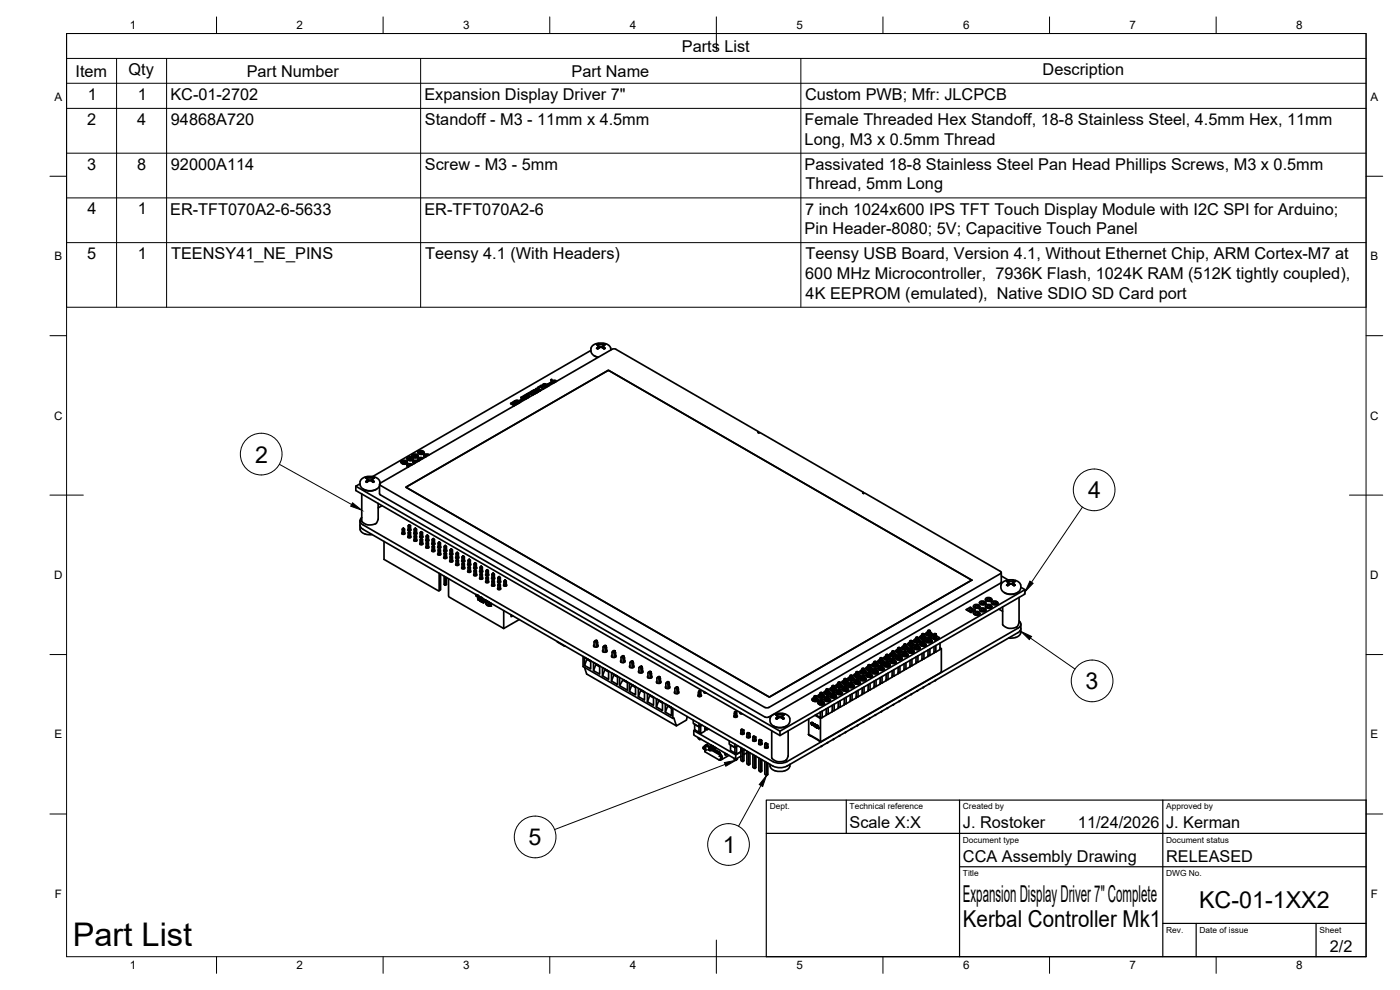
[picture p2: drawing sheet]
<svg xmlns="http://www.w3.org/2000/svg" width="420mm" height="297mm" viewBox="0 0 420 297" stroke-linecap="round" stroke-linejoin="round" font-family="sans-serif">
<defs><g id="words">
<text font-size="9.8" x="21.8" y="283.7">Part List</text>
<g font-size="7">
<text x="76.5" y="138.8">2</text>
<text x="326.5" y="149.5">4</text>
<text x="325.8" y="206.8">3</text>
<text x="158.6" y="253.6">5</text>
<text x="217" y="255.9">1</text>
<text x="289" y="270.6">Expansion Display Driver 7&quot; Complete</text>
<text x="359.9" y="272.3">KC-01-1XX2</text>
<text x="289" y="278.1">Kerbal Controller Mk1</text>
</g>
<g font-size="4.9">
<text x="204.6" y="15.5">Parts List</text>
<text x="22.7" y="23">Item</text>
<text x="38.6" y="22.5">Qty</text>
<text x="74" y="23">Part Number</text>
<text x="171.5" y="23">Part Name</text>
<text x="312.9" y="22.5">Description</text>
<text x="26.3" y="29.9">1</text>
<text x="41.3" y="29.9">1</text>
<text x="51.1" y="30">KC-01-2702</text>
<text x="127.4" y="30">Expansion Display Driver 7&quot;</text>
<text x="241.6" y="30">Custom PWB; Mfr: JLCPCB</text>
<text x="26.2" y="37.4">2</text>
<text x="41.2" y="37.4">4</text>
<text x="51.3" y="37.5">94868A720</text>
<text x="127.5" y="37.6">Standoff - M3 - 11mm x 4.5mm</text>
<text x="241.4" y="37.6">Female Threaded Hex Standoff, 18-8 Stainless Steel, 4.5mm Hex, 11mm</text>
<text x="241.5" y="43.4">Long, M3 x 0.5mm Thread</text>
<text x="26.1" y="50.9">3</text>
<text x="41.1" y="50.9">8</text>
<text x="51.3" y="51">92000A114</text>
<text x="127.5" y="51">Screw - M3 - 5mm</text>
<text x="241.5" y="51">Passivated 18-8 Stainless Steel Pan Head Phillips Screws, M3 x 0.5mm</text>
<text x="241.7" y="56.8">Thread, 5mm Long</text>
<text x="26.2" y="64.3">4</text>
<text x="41.3" y="64.3">1</text>
<text x="51.1" y="64.4">ER-TFT070A2-6-5633</text>
<text x="127.4" y="64.4">ER-TFT070A2-6</text>
<text x="241.6" y="64.4">7 inch 1024x600 IPS TFT Touch Display Module with I2C SPI for Arduino;</text>
<text x="241.5" y="70.3">Pin Header-8080; 5V; Capacitive Touch Panel</text>
<text x="26.1" y="77.7">5</text>
<text x="41.3" y="77.7">1</text>
<text x="51.4" y="77.9">TEENSY41_NE_PINS</text>
<text x="127.6" y="77.9">Teensy 4.1 (With Headers)</text>
<text x="241.7" y="77.9">Teensy USB Board, Version 4.1, Without Ethernet Chip, ARM Cortex-M7 at</text>
<text x="241.7" y="83.8">600 MHz Microcontroller, 7936K Flash, 1024K RAM (512K tightly coupled),</text>
<text x="241.8" y="89.6">4K EEPROM (emulated), Native SDIO SD Card port</text>
<text x="255" y="248.5">Scale X:X</text>
<text x="289" y="248.5">J. Rostoker</text>
<text x="323.5" y="248.5">11/24/2026</text>
<text x="350" y="248.5">J. Kerman</text>
<text x="289" y="258.6">CCA Assembly Drawing</text>
<text x="350" y="258.6">RELEASED</text>
<text x="399.1" y="285.7">2/2</text>
</g>
<g font-size="3.5">
<text x="39" y="8.8">1</text>
<text x="89" y="8.8">2</text>
<text x="139" y="8.8">3</text>
<text x="189" y="8.8">4</text>
<text x="239" y="8.8">5</text>
<text x="289" y="8.8">6</text>
<text x="339" y="8.8">7</text>
<text x="389" y="8.8">8</text>
<text x="16.3" y="30.2">A</text>
<text x="411.3" y="30.2">A</text>
<text x="16.3" y="78">B</text>
<text x="411.3" y="78">B</text>
<text x="16.2" y="125.9">C</text>
<text x="411.2" y="125.9">C</text>
<text x="16.2" y="173.7">D</text>
<text x="411.2" y="173.7">D</text>
<text x="16.3" y="221.6">E</text>
<text x="411.3" y="221.6">E</text>
<text x="16.4" y="269.4">F</text>
<text x="411.4" y="269.4">F</text>
<text x="39" y="290.8">1</text>
<text x="89" y="290.8">2</text>
<text x="139" y="290.8">3</text>
<text x="189" y="290.8">4</text>
<text x="239" y="290.8">5</text>
<text x="289" y="290.8">6</text>
<text x="339" y="290.8">7</text>
<text x="389" y="290.8">8</text>
</g>
<g font-size="2.5">
<text x="231" y="242.9">Dept.</text>
<text x="255" y="242.9">Technical reference</text>
<text x="289" y="242.9">Created by</text>
<text x="350" y="242.9">Approved by</text>
<text x="289" y="252.8">Document type</text>
<text x="350" y="252.8">Document status</text>
<text x="289" y="262.9">Title</text>
<text x="350" y="262.9">DWG No.</text>
<text x="350" y="279.9">Rev.</text>
<text x="360" y="279.9">Date of issue</text>
<text x="396" y="279.9">Sheet</text>
</g>
</g></defs>
<!-- layer: Visible -->
<g fill="none" stroke="#000" stroke-width=".51">
<path d="M156.3 119.2l.2 .3M156.8 119.3h-.3M156.8 119.2l1 .5M156.9 119.7l-.9 .6M157.2 119.1l.2-.1-.2-.2-.9 .5h.5l.9 .5M157.4 118.9l-.3 .1 1 .6M157.4 118.6l1.1 .7M157.9 118.7l.5-.5-.2-.1-.8 .7 1.1 .6M158.4 118.1l.2 .2M158.4 118.2l-.6 .4 .4 .2 .6-.1M158.5 119l.3-.3-.4 .2 .4 .3M158.9 118.1l-.3 .1"/>
<path d="M158.9 118l1 .6M159.2 117.9l.2-.1-.2-.2-.8 .6 .5-.1 .9 .5M159.4 117.5l1.2 .6M159.4 117.7l-.3 .1 1 .6M160 117.1l.6 .6-.9-.4-.3 .3 1.1 .6M160.4 117.6l-.4-.4 .3-.2 1.2 .6M160.7 116.8l.2 .4 .7 .4M160.9 118l-.7-.3 .6 .3M161 116.8h.4l.7 .4-.6-.4-.4-.1-.1 .1 1 .5M161.1 117.8l-.4-.4 .6 .4M161.5 116.2l.1 .2M162.4 116l-.8 .3"/>
<path d="M162.4 115.9l.6 .9M162.4 117.1l-.8-.5-.8 .1v.4l.9 .4M162.9 115.5l.1 .4 .8 .4M163.2 115.5h.5l.7 .4-.5-.4-.6-.2-.1 .2 1 .6M163.2 116.6l-.8-1-.9 .6 .1 .2 .8-.4 .5 .8M164.3 115.3l1-.6 .2 .1-1 .7zM164.3 115.3l.2 .2M164.7 115.8l-1-.6-.8 .1 .2 .5 .8 .4M165.4 113.9l.2 .9 .4 .2M165.5 114.8l-1 .6M165.5 114.4v.2M165.8 114.8l.4 .1"/>
<path d="M165.8 114.8v.1M165.9 114.5l.5-.1 .4 .2-.3-.3-.6 .1 .5 .4M167 114.4l-.5-.3-.7 .2-.2-.5-.2 .1 .4 .9M177.3 105.1l-65.5 37.9M178.3 106.7l1.2 .5M179.1 104.5h.1M179.6 103.8l.1 .6M179.6 103.9l.7 .2 .6-.2M179.7 104.4h.1M179.8 103.3l-.7 .1 .5 .3-.5 .8M179.8 104.4l-.4 .3-.3-.2M179.9 104.3l-.1 .1"/>
<path d="M179.9 104.3l.6-.1 .7 .5M181 104.4h.1M181 103.9h-.1M181 103.8l-.1 .6M181.2 103.2l-1.3 .1M181.2 103.2h.1M181.2 104.7h.1M181.3 103.2l.3 .2M181.6 104.5l-.3 .2M181.6 104.5h.1M181.6 103.4l-.6 .4 .6 .7M183.3 105l-.1-.9-.7-.6a4.1 4.1 0 0 0-3.8-.3l-1.2 .9-.1 1.3 .2 .6 .6 .7 1.4 .5"/>
<path d="M120.3 138.6l.5 .5M120.9 138.4h.5l.4 .3-.6 .2-.4-.2zM121.8 138.2l.5 .5-.3 .4h-1.2M121.8 138.2h-1.2l-.3 .4 .5 .5M122.1 137.5a1.04 1.04 0 0 0 .9 .7 1.04 1.04 0 0 0 1-.5M122.1 139.6l.4 .5M122.2 138.7v.1M122.3 138.8l-.6 .4-.9-.1M122.4 140l.2 .1M122.7 137.4l.5-.1 .4 .4-.6 .2-.4-.2zM123.5 139.5a.45 .45 0 0 0-.5-.2 .45 .45 0 0 0-.3 .5l.1 .1M123.6 136.7a1.04 1.04 0 0 0 .9 .7 1.04 1.04 0 0 0 1-.6"/>
<path d="M123.6 137.2l-.9-.1-.5 .3a1.01 1.01 0 0 0 .8 .8 1.01 1.01 0 0 0 1.1-.5l-.5-.5M123.7 136.5a1.05 1.05 0 0 1 1.8 .5 1.05 1.05 0 0 1-1.8-.5zM123.8 139.4a.9 .9 0 0 0-.9-.3 .9 .9 0 0 0-.7 .7l.2 .2M123.9 138.6l.4 .5M124.2 136.6l.5-.1 .3 .3-.6 .2-.3-.2zM125.3 138.5a.45 .45 0 0 0-.5-.2 .45 .45 0 0 0-.3 .5l.1 .1M125.4 138.2l.2 .2M125.4 135.7a1.04 1.04 0 0 0 .9 .7 1.04 1.04 0 0 0 1-.6M125.4 137.7l.4 .5M125.4 138.2h-1.2l-.3 .4 .5 .5M125.6 138.2h.2M126 135.5l.5-.1 .3 .4-.6 .2-.3-.2z"/>
<path d="M126.8 137.6a.45 .45 0 0 0-.6-.1 .45 .45 0 0 0-.2 .5h.1M126.9 135.3l.4 .5-.2 .3h-1.2M126.9 135.3h-1.3l-.2 .4 .5 .5M127 137.5a.9 .9 0 0 0-.9-.3 .9 .9 0 0 0-.6 .7l.1 .2M127.2 136.7l.4 .5M128.6 136.6a.45 .45 0 0 0-.6-.2 .45 .45 0 0 0-.2 .5l.1 .1M128.6 136.4l.2 .1M128.7 136.3h-1.3l-.2 .4 .4 .5M153.3 121l1.1 .7M154.3 120.4l1 .8-.6 .3-.5-.2 .6-.3-.5 .4M154.3 120.7l-.2-.1-.8 .5 1 .7M154.7 120.4h.7l-.3 .2z"/>
<path d="M154.8 121l-.2-.1-.5 .3-.4-.2 .6-.3-.5 .3M155.3 120.3l.1 .2M155.3 120.4l-.5 .1M155.4 120.8l.5 .1M155.4 120.7v.1M155.7 120.5h.1M155.7 120.4v.1M155.8 120.2l1.1-.5-.9 .7zM155.8 120.2l.2 .2M156 120.8l-.7-.1 .4 .3M156.3 120.6l-.7-.1 .1-.2-.4-.2-1 .3 1.1 .7M227.5 129.7v.1h.5l31.1 17.9-.1 .3 .5-.1 40.8 23.6 .1 .5-69.7 40.3-.8 .1-115.8-66.8-.2-.3 .3-.3 69.8-40.3 .8 .1 42.9 24.7-.2 .2"/>
<path d="M227.7 129.5v.4M106.8 145.9l127.3 73.5 73.5-42.5M106.8 145.9v1.3l127.3 73.5 73.5-42.5v-1.3M108 156.3l.1 1.6 .8 .9M108 145.2l-1.2 .7M108.1 157.9l.1 1.3 .4 .5 1 .5M108.6 148.2v8.2l.8 .7 1.7 .4 1.9-.6 .5-1.1v-4.7M108.6 155.3a1.24 1.24 0 0 0-.5 1.2 1.24 1.24 0 0 0 .8 1l123.1 71 1.1 .4h2l1.1-.4 69.3-40M108.9 158.8l123.1 71.1M109 146.7a3.7 3.7 0 0 0 4.1 0M109.8 144.5l.3 .2M109.8 143.4h.1"/>
<path d="M109.8 144.5h.1M109.8 143.5l.4 .1M110.1 144.2l-.3 .3M110.2 143.6l.1 .3M110.2 144.1l.1-.2 .1 .5M110.3 143.9l.1 .1M110.4 144.4h.1M110.4 143.9l1.1 .1M110.5 144.4l-.4 .3M110.6 143.3l-.8 .1M110.6 143.3l.3 .1M111.1 144.2l-.6 .2"/>
<path d="M111.2 144.2l.4 .2M111.5 143.3l.8 .1M111.5 143.3l-.6 .1M111.6 144.4l.3 .3M111.6 143.9l-.1 .1M111.7 144.4h.1M111.7 143.9l-.1 .1M111.7 143.8l-.1 .6M111.8 143.9l.1 .2M111.9 144.1l.1 .1M112 144.2l.3 .3M112.3 144.5l-.4 .2"/>
<path d="M112.3 143.5l-.4 .1-.1 .3M112.3 144.5h.1M112.3 143.4h.1M113.9 145.3v2.9M113.9 148.1l.3 .4 115.4 66.6M114 145l-.1-.8-.7-.7a4.4 4.4 0 0 0-3.8-.3l-1 .7-.4 .8 .2 1.2 .8 .8 1.3 .5h1.7l1.2-.5 .7-.9M114.6 151.7l-1.1 .7M120.7 159.8l-.1 .3 .6 .2 .3-.2-.1-.3M120.7 158.8l.4-.3v.5l-.4-.2v1.4M121.1 158.5h.1M121.1 158.5l.3 .3M121.8 146.2l60.8-35.1 109 63-60.7 35.1z"/>
<path d="M122.5 157.7l.4-.2v.4l-.4-.2v1.5M122.5 159.8l.4-.2v.4l-.4-.2v1.5M122.5 158.8l-.1 .3 .6 .2 .3-.2-.1-.3M122.9 157.4h.1M122.9 159.5h.1M122.9 157.5l.3 .2M122.9 159.6l.3 .2M123.2 159.2v-1.5l-.3 .2v1.4M124.3 158.8l.4-.3v.5l-.4-.2v1.4M124.3 159.8l-.1 .3 .6 .2 .3-.2-.1-.3M124.7 158.5h.1M124.7 158.5l.3 .3"/>
<path d="M126.4 159.5h.1M126.4 159.6l-.3 .2M126.4 159.6v.4l-.3-.2v1.5M126.5 159.6l.3 .2M259.1 147.7v.4M109.6 160.2l2.1 .2M115.3 162.5v5.3l16.4 9.5 .1-5.3M121.4 160.2v-1.4l-.3 .2v1.3M122.5 160.9l-.1 .2 .6 .3 .3-.3-.1-.2M123.2 161.3v-1.5l-.3 .2v1.4M124.3 160.8l.4-.2v.4l-.4-.2v1.5M124.3 161.9l-.1 .3 .6 .2 .3-.2-.1-.3"/>
<path d="M124.7 160.6h.1M124.7 160.6l.3 .2M125 160.2v-1.4l-.3 .2v1.3M125 162.3v-1.5l-.3 .2v1.4M126.1 160.9l-.1 .2 .6 .3 .3-.3-.1-.2M126.1 162.9l-.1 .3 .6 .2 .3-.2-.1-.3M126.4 161.6h.1M126.4 161.6l-.3 .3M126.4 161.7v.4l-.3-.2v1.5M126.5 161.6l.3 .3M126.8 161.3v-1.5l-.4 .2v1.4M126.8 163.4v-1.5l-.4 .2v1.3"/>
<path d="M127.9 161.9l-.1 .3 .6 .2 .3-.2-.1-.3M127.9 164l-.1 .3 .6 .2 .3-.2-.1-.3M128.2 160.6h.1M128.2 162.6h.1M128.2 160.6l-.3 .2M128.2 162.7l-.3 .2M128.2 160.6v.4l-.3-.2v1.5M128.2 162.7v.4l-.3-.2v1.5M128.3 160.6l.3 .2M128.3 162.7l.3 .2M128.6 162.3v-1.5l-.4 .2v1.4M128.6 164.4v-1.5l-.4 .2v1.4"/>
<path d="M129.7 162.9l-.1 .3 .6 .2 .3-.2-.1-.3M129.7 165l-.1 .3 .6 .2 .3-.2-.1-.3M130 161.6h.1M130 163.7h.1M130 161.6l-.3 .3M130 163.7l-.3 .2M130 161.7v.4l-.3-.2v1.5M130 163.7v.5l-.3-.3v1.5M130.1 161.6l.3 .3M130.1 163.7l.3 .2M130.4 163.4v-1.5l-.4 .2v1.3M130.4 165.4v-1.5l-.4 .3v1.3"/>
<path d="M131.5 164l-.1 .3 .6 .2 .3-.2-.1-.3M131.5 166.1l-.1 .2 .6 .2 .3-.2-.1-.2M131.8 162.6h.1M131.8 164.7h.1M131.8 162.7l-.3 .2M131.8 164.7l-.3 .3M131.8 162.7v.4l-.3-.2v1.5M131.8 164.8v.4l-.3-.2v1.5M131.9 162.7l.3 .2M131.9 164.7l.3 .3M132.2 164.4v-1.5l-.4 .2v1.4M132.2 166.5v-1.5l-.4 .2v1.3"/>
<path d="M132.2 172.3v4.7l-.4 .2M133.3 165l-.1 .3 .3 .2 .6-.2-.1-.3M133.3 167.1l-.1 .3 .3 .2 .6-.2-.1-.3M133.3 175.3l.3 .3zM133.3 166l.3 .2 .4-.2M133.3 166v1.5M133.3 172.9v2.4M133.6 163.7h.1M133.6 165.7h.1M133.6 163.7l-.3 .2M133.6 165.8l-.3 .2M133.6 163.7v.5l-.3-.3v1.5"/>
<path d="M133.6 165.8v1.8M133.6 173.1v2.4M133.7 163.7l.3 .2M133.7 165.8l.3 .2M134 165.4v-1.5l-.4 .3v1.3M134 175.3l-.4 .3M134 166v1.5M134 173.3v2M134 175.3l-.4 .2M134.6 173.6l.2 5.5 16.4 9.5v-5.4M135.1 166.1l-.1 .2 .3 .2 .6-.2-.1-.2M135.1 168.1l-.1 .3 .3 .2 .6-.2-.1-.3"/>
<path d="M135.4 166.8h.1M135.4 164.7h.1M135.4 166.8l-.3 .3M135.4 164.7l-.3 .3M135.4 166.8v.5l-.3-.2v1.4M135.4 164.8v.4l-.3-.2v1.5M135.5 166.8l.3 .3M135.5 164.7l.3 .3M135.8 168.5v-1.4l-.4 .2v1.3M135.8 166.5v-1.5l-.4 .2v1.3M136.9 167.1l-.1 .3 .3 .2 .6-.2-.1-.3M136.9 169.2l-.1 .2 .3 .2 .6-.2-.1-.2"/>
<path d="M137.2 165.7h.1M137.2 167.8h.1M137.2 165.8l-.3 .2M137.2 167.8l-.3 .3M137.2 165.8v.4l-.3-.2v1.5M137.2 167.9v.4l-.3-.2v1.5M137.3 165.8l.3 .2M137.3 167.8l.3 .3M137.6 167.5v-1.5l-.4 .2v1.4M137.6 169.6v-1.5l-.4 .2v1.4M138.7 168.1l-.1 .3 .3 .2 .6-.2-.1-.3M138.7 170.2l-.1 .3 .3 .2 .6-.2-.1-.3"/>
<path d="M139 168.9h.1M139 166.8h.1M138.9 168.9l-.2 .2M138.9 166.8l-.2 .3M139 168.9v.4l-.3-.2v1.5M139 166.8v.5l-.3-.2v1.4M139.1 168.9l.3 .2M139.1 166.8l.3 .3M139.4 170.6v-1.5l-.4 .2v1.4M139.4 168.5v-1.4l-.4 .2v1.3M140.5 169.2l-.1 .2 .3 .2 .6-.2-.1-.2M140.5 171.2l-.1 .3 .3 .2 .6-.2-.1-.3"/>
<path d="M140.8 169.9h.1M140.8 167.8h.1M140.7 169.9l-.2 .3M140.7 167.8l-.2 .3M140.8 170v.4l-.3-.2v1.4M140.8 167.9v.4l-.3-.2v1.5M140.9 169.9l.3 .3M140.9 167.8l.3 .3M141.2 171.6v-1.4l-.4 .2v1.3M141.2 169.6v-1.5l-.4 .2v1.4M142.3 170.2l-.1 .3 .3 .2 .6-.2-.1-.3M142.3 172.3l-.1 .3 .3 .2 .6-.2-.1-.3"/>
<path d="M142.6 170.9h.1M142.6 168.9h.1M142.5 170.9l-.2 .3M142.5 168.9l-.2 .2M142.6 171v.4l-.3-.2v1.5M142.6 168.9v.4l-.3-.2v1.5M142.7 170.9l.3 .3M142.7 168.9l.3 .2M142.8 178.4l.2 .5 .2-.3-.2 .3M142.9 178.4l.2 .2zM142.9 178.5l.1 .3zM142.9 178.5l.1 .3"/>
<path d="M143 172.7v-1.5l-.4 .2v1.4M143 170.6v-1.5l-.4 .2v1.4M143.3 179l.2 .1M143.3 179.4l.3 .3M143.3 179.4l.4 .2-.1 .4zM143.4 178.7h-.1M143.4 179.1h.1M143.5 179.1l-.2-.5-.1 .3 .4 .3v-.4v.4M143.5 179.7l.1 .2zM143.5 179.7l.1 .2M143.5 178.8l-.1 .3M143.7 179.2l.1 .1"/>
<path d="M143.7 179.6l-.1 .4M143.7 179l.1 .1M143.8 179.8h.3v.5M143.8 179.7l.3 .1v.5l-.3-.2zM143.8 179.1l-.1-.1 .1 .3M143.8 179.3l-.1-.1 .2 .2v-.4v.4M143.8 179v.1M143.9 179.8l.1 .4M143.9 179.8l.2 .1-.1 .3M144 179.1v.2M144.1 171.2l-.2 .3 .4 .2 .6-.2-.1-.3M144.1 173.3l-.2 .3 .4 .2 .6-.2-.1-.3"/>
<path d="M144.1 179.1l-.1 .2M144.1 179.1h.1M144.1 179.1l.1 .4M144.2 179.9l.2 .1v.5M144.2 179.9l.2 .3M144.3 179.4l.1 .1M144.3 179.4l.2 .2zM144.3 179.2h.1M144.3 179.2l.1 .2M144.3 179.3h.2M144.4 172h.1M144.4 169.9h.1"/>
<path d="M144.3 172l-.2 .2M144.3 169.9l-.2 .3M144.4 179.4v.1M144.4 179.4h.1M144.4 172v.5l-.3-.3v1.5M144.4 170v.4l-.3-.2v1.4M144.4 179.5h.1M144.5 179.4v.1M144.5 179.5l-.1 .1M144.5 172l.3 .2M144.5 169.9l.3 .3M144.5 179.4l.2 .3"/>
<path d="M144.7 179.5h.1M144.7 179.7l.1 .1M144.8 179.5h-.1M144.8 173.7v-1.5l-.4 .3v1.3M144.8 171.6v-1.4l-.4 .2v1.3M144.8 179.6l-.1 .1M144.9 179.9l.1 .1M144.9 179.7l.1 .1M145 179.8l-.1-.1 .1 .3M145 179.6v.2M145.9 172.3l-.2 .3 .4 .2 .6-.2-.1-.3M145.9 174.4l-.2 .2 .4 .2 .6-.2-.1-.2"/>
<path d="M146.2 173h.1M146.2 170.9h.1M146.1 173l-.2 .3M146.1 170.9l-.2 .3M146.2 173.1v.4l-.3-.2v1.5M146.2 171v.4l-.3-.2v1.5M146.3 173l.3 .3M146.3 170.9l.3 .3M146.6 174.8v-1.5l-.4 .2v1.3M146.6 172.7v-1.5l-.4 .2v1.4M147.7 173.3l-.2 .3 .4 .2 .6-.2-.1-.3M147.7 175.4l-.2 .3 .4 .2 .6-.2-.1-.3"/>
<path d="M148 174h.1M148 172h.1M147.9 174.1l-.3 .2M147.9 172l-.3 .2M148 174.1v.4l-.4-.2v1.5M148 172v.5l-.4-.3v1.5M148.1 174.1l.3 .2M148.1 172l.3 .2M148.4 175.8v-1.5l-.4 .2v1.4M148.4 173.7v-1.5l-.4 .3v1.3M149.8 175.1h.1M149.8 173h.1"/>
<path d="M149.7 175.1l-.3 .3M149.7 173l-.3 .3M149.8 173.1v.4l-.4-.2v1.5M149.9 173l.3 .3M150.2 176.8v-1.4l-.4 .2v1.3M150.2 175.4l-.4-.3v.5l-.4-.2v1.4M150.2 174.8v-1.5l-.4 .2v1.3M150.2 174.4l.1 .2-.6 .2-.4-.2 .2-.2M150.2 176.4l.1 .3-.6 .2-.4-.2 .2-.3M151.6 174h.1M151.5 174.1l-.3 .2M151.6 174.1v.4l-.4-.2v1.5"/>
<path d="M151.7 174.1l.2 .2M151.9 175.8v-1.5l-.3 .2v1.4M152 175.4l.1 .3-.6 .2-.4-.2 .2-.3M295.8 179.8l.2 .4M296.4 179.6h.5l.3 .3-.6 .2-.4-.2zM297.2 179.4l.4 .3a.93 .93 0 0 1-.7 .7 .93 .93 0 0 1-.9-.3M297.2 179.4h-1.2l-.2 .4 .2 .3M297.7 179.9v.1M297.7 180l-.5 .4-1.2-.2M300.5 171.8v2.8l-.2 .4-69.6 40.1M300.5 172.8l2.1 1.2M301.4 177.8a3.7 3.7 0 0 0 4 0"/>
<path d="M302 174.2a4.1 4.1 0 0 1 3.6 .4l.5 .5 .3 .7-.3 1.4-1.3 .9-1.8 .2-1.7-.5-.9-1.2 .1-1.4 .6-.7 .8-.3M302.1 174.5h.1M302.1 175.5v.1M302.1 174.5l.6 .3M302.1 175.6l.3 .1M302.5 175.7h-.1M302.6 174.9l.2 .6M302.7 174.9l-.6 .6M302.7 174.9l.2 .1M302.8 175.5h.1M302.9 175h1M302.9 174.4h-.8"/>
<path d="M302.9 174.4h.9M303.8 175.4h.1a.45 .45 0 0 0 .8 .2M303.8 174.4h.9M303.8 175.4l-.5-.2-.8 .5M304 175.5h.1M304.1 174.9l-.2 .1M304.1 174.9l-.1 .6M304.1 174.9l.6 .6M304.7 174.5l-.6 .3M304.7 175.5v.1M304.7 174.5h.1M305.8 179.2v7.6l-.7 1.4-2.2 .3-1.1-.3-.8-.7-.1-5.4"/>
<path d="M306.4 176.2l1.2 .7M144 180.2h.1M144.2 180.3l.2 .1M144.2 180.1l.2 .1M144.4 180.2l-.2-.1 .2 .3M144.4 180.4l-.2-.1 .2 .2M144.5 180.1l.3 .2M144.5 180.1l.1 .1zM144.6 180.1l.2 .2M144.6 180.2l.2 .3-.3 .1M144.7 180.6l-.2-.1 .1 .1M144.8 180.3l.1 .2"/>
<path d="M144.8 180.3v.3M144.8 180.5l-.2 .1M144.8 180.3l.3 .1v.5M144.8 180.3l.3 .6M145 180l-.1-.1 .2 .2v-.4v.4M145.5 180v.5l.4 .8M145.5 180h.1M145.7 180.3l.3 1 .6 .3M145.9 181.3l.6 .5h.8M146 180.5h.4M146.1 180.4l-.4-.2-.1 .3 .5 .9 .4 .2 .2-.2 .5 .2-.2-.6-.9-.2-.1-.3h.4M146.7 181.4l.4 .2"/>
<path d="M146.8 181.7l-.1 .1M146.8 180.7l-.2-.1 .2 .2M147 181h-.1M147.2 180.9l.2 .6M147.4 181.5l-.2 .3M153.4 184.5v.5l.5-.2M153.5 184.5l-.1 .1M155.8 185.9l-4.6 2.7M167.3 192.5l2.2 1.3M169.4 193.7v.2M175 197v3l26.9 15.5M175.4 197.2l1.9 1.1v2.4l-1.9-1z"/>
<path d="M176.1 197.8l1.2 .7M176.1 197.8l1.2 .5M176.1 197.8l-.7 1.9M176.6 197.9h-.1M176.7 197.9l-.1 .1M177.1 198.2h-.1M178.1 198.8l1.9 1v2.5l-1.9-1.1zM178.3 193.5l-.2 .2a.74 .74 0 0 0 .7 .5 .74 .74 0 0 0 .7-.5l-.1-.2M178.5 192.3l-.2 .3v1.4M178.7 192.4l.2 .5M178.8 199.4l1.2 .7M178.8 199.4l1.2 .5"/>
<path d="M178.8 199.4l-.7 1.8M179.1 192.2l-.4 .2-.2-.1 .4-.2 .4 .6M179.2 199.4h.1M179.3 194v-1.3l-.4 .2v1.2M179.3 199.5h.1M179.8 199.7l-.1 .1M181 195l-.2 .2a.74 .74 0 0 0 .7 .5 .74 .74 0 0 0 .7-.5l-.1-.2M181.2 193.9l-.2 .2v1.5M181.4 194l.2 .5M181.8 193.7l-.4 .3-.2-.1 .4-.3 .4 .7M182 195.6v-1.3l-.4 .2v1.2M183.7 196.6l-.2 .2a.74 .74 0 0 0 .7 .5 .74 .74 0 0 0 .7-.5l-.2-.2"/>
<path d="M183.9 195.4l-.2 .3v1.4M184.1 195.5l.2 .6M184.5 195.3l-.4 .2-.2-.1 .4-.3 .4 .7M184.7 197.1v-1.3l-.4 .3v1.2M186.4 198.1l-.2 .2a.74 .74 0 0 0 .7 .5 .74 .74 0 0 0 .7-.5l-.1-.2M186.6 197l-.2 .2v1.5M186.8 197.1l.2 .5M187.2 196.8l-.4 .3-.2-.1 .4-.3 .4 .7M187.4 198.7v-1.3l-.4 .2v1.2M189.1 199.7l-.2 .2a.74 .74 0 0 0 .7 .5 .74 .74 0 0 0 .7-.5l-.2-.2M189.3 198.5l-.2 .3v1.4M189.5 198.6l.2 .6"/>
<path d="M189.9 198.4l-.4 .2-.2-.1 .4-.2 .4 .6M192.6 199.9l-.4 .3-.2-.1 .4-.3 .4 .7M260.5 199.6l-.1 .4M260.8 199.8v.4l.5-.2v.7M261.2 199.6l-.4 .2-.3-.2 .3-.2 .5 .6M261.7 199.5l.4 .5M261.7 199.5h.1M262.2 199.7v-.8l.4 .3v.6M262.2 199l-.5 .4 .4 .5M262.2 199.4a.45 .45 0 0 0 .4 .4 .45 .45 0 0 0 .5-.4M262.3 198.5l-.1 .4M262.6 198.7v.5l.5-.3v.7"/>
<path d="M263 198.5l-.4 .2-.3-.2 .3-.2 .5 .6M263.1 199.1l.5 .5-.3 .3h-1.2M263.5 198.4l.4 .6M263.6 199.6l-.5 .5-1-.1M264 198.6v-.7l.4 .3v.6M264 198.3a.45 .45 0 0 0 .4 .5 .45 .45 0 0 0 .5-.4M264.1 197.5l-.1 .5-.5 .3 .4 .6M264.1 199.6l-.1 .4M264.4 197.7v.5l.5-.3v.7M264.4 199.8v.4l.5-.2v.7M264.8 197.5l-.4 .2-.3-.2 .3-.2 .5 .6M264.8 199.6l-.4 .2-.3-.2 .3-.2 .5 .6"/>
<path d="M264.9 198v.1M264.9 198.1l.5 .4-.3 .4h-1.2M265.2 197.4l.5 .5M265.2 199.5h.1M265.3 199.5l.4 .5M265.4 198.6l-.5 .5-1-.1M265.8 197.6v-.7l.4 .2v.6M265.8 199.7v-.8l.4 .3v.6M265.8 196.9l-.5 .4 .4 .6M265.8 199l-.5 .4 .4 .5M265.8 197.3a.45 .45 0 0 0 .4 .4 .45 .45 0 0 0 .5-.4M265.8 199.4a.45 .45 0 0 0 .4 .4 .45 .45 0 0 0 .5-.4"/>
<path d="M265.9 196.5l-.1 .4M265.9 198.5l-.1 .4M266.2 196.6v.5l.5-.2v.7M266.2 198.7v.5l.5-.3v.7M266.6 196.5l-.4 .1-.3-.1 .3-.2 .5 .6M266.6 198.5l-.4 .2-.3-.2 .3-.2 .5 .6M266.7 197h.1M266.7 199.1l.2 .1M266.7 197l.2 .2M266.9 197.2l.3 .3-.3 .4h-1.2M266.9 199.2l.3 .4-.3 .3h-1.2M267 196.3a1.08 1.08 0 0 0 .9 .7 1.08 1.08 0 0 0 1.1-.5"/>
<path d="M267 198.4a1.07 1.07 0 0 0 1 .7 1.07 1.07 0 0 0 1-.5M267.2 199.6l-.5 .5-1-.1M267.2 197.5v.1M267.2 197.6l-.5 .4-1-.1M267.6 195.9l-.4 .2a.91 .91 0 0 0 .5 .9 .91 .91 0 0 0 1-.2l.3-.3-.5-.5M267.6 196.3a.45 .45 0 0 0 .4 .4 .45 .45 0 0 0 .5-.4M267.6 198.3a.45 .45 0 0 0 .4 .5 .45 .45 0 0 0 .5-.4M267.6 198.6v-.7l.4 .3v.6M267.6 196.5v-.7l.4 .3v.6M267.7 197.5l-.1 .5-.4 .2a.91 .91 0 0 0 .5 .9 .91 .91 0 0 0 1-.2l.3-.4-.5-.5M267.7 195.4l-.1 .4M268 197.7v.5l.5-.3v.7"/>
<path d="M268 195.6v.5l.5-.3v.7M268.4 197.5l-.4 .2-.3-.2 .3-.2 .4 .2 .1 .4M268.4 195.4l-.4 .2-.3-.2 .3-.2 .4 .2 .1 .4M268.8 195.3l.5 .6M268.8 197.4a1.08 1.08 0 0 0 .9 .7 1.08 1.08 0 0 0 1.1-.5M269.4 194.8l-.4 .3a.91 .91 0 0 0 .5 .9 .91 .91 0 0 0 1-.2l.3-.4-.5-.5M269.4 196.9l-.4 .2a.91 .91 0 0 0 .5 1 .91 .91 0 0 0 1-.2l.3-.4-.5-.5M269.4 195.2a.45 .45 0 0 0 .4 .5 .45 .45 0 0 0 .5-.4M269.4 197.3a.45 .45 0 0 0 .4 .4 .45 .45 0 0 0 .5-.4M269.4 197.6v-.7l.4 .2v.6M269.4 195.5v-.7l.4 .3v.6M269.5 196.5l-.1 .4"/>
<path d="M269.5 194.4l-.1 .4M269.8 196.6v.5l.5-.2v.7M269.8 194.6v.5l.5-.3v.7M270.1 199.9v1.9M270.1 196.5l-.3 .1-.3-.1 .3-.2 .5 .6M270.1 194.4l-.3 .2-.3-.2 .3-.2 .5 .6M270.6 194.3l.3 .4M270.6 196.3l.3 .5M270.7 195.4l-.5 .6-.9-.2M270.7 197.5v.1M270.9 194.7l.2 .1M270.9 194.6l.2 .1"/>
<path d="M271.1 194.5v-.8l.5 .3v.6M271.1 196.5v-.7l.5 .3v.6M271.2 193.8l-.5 .4 .2 .4M271.2 195.9l-.5 .3 .2 .5M271.2 194.2a.45 .45 0 0 0 .4 .4 .45 .45 0 0 0 .5-.4M271.2 196.3a.45 .45 0 0 0 .4 .4 .45 .45 0 0 0 .5-.4M271.3 193.3l-.2 .4M271.3 195.4l-.2 .4M271.3 199.2v1.9M271.6 193.5v.5l.5-.3v.7M271.6 195.6v.5l.5-.3v.7M271.9 198.8v2"/>
<path d="M271.9 193.3l-.3 .2-.3-.2 .3-.1 .5 .5M271.9 195.4l-.3 .2-.3-.2 .3-.2 .5 .6M272.1 193.9l.5 .5-.3 .3h-1.2M272.1 196l.4 .3a.91 .91 0 0 1-.7 .7 .91 .91 0 0 1-.9-.3M272.4 193.2a1.06 1.06 0 0 0 .9 .7 1.06 1.06 0 0 0 1-.5M272.4 195.3l.5 .6M272.5 194.4l-.5 .5-.9-.1M272.5 196.5l-.5 .5-1.1-.2M272.9 195.5v-.7l.5 .3v.6M272.9 193.4v-.7l.5 .3v.6M273 192.8l-.5 .2a.91 .91 0 0 0 .6 .9 .91 .91 0 0 0 1-.2l.3-.3-.5-.5M273 194.8l-.5 .3a.91 .91 0 0 0 .6 .9 .91 .91 0 0 0 1-.2l.3-.4-.5-.5"/>
<path d="M273 193.2a.45 .45 0 0 0 .4 .4 .45 .45 0 0 0 .5-.4M273 195.2a.45 .45 0 0 0 .4 .5 .45 .45 0 0 0 .5-.4M273.1 194.4l-.2 .4M273.1 192.3l-.2 .4M273.1 198.1v2l-1.2 .7h-.6M273.4 194.6v.5l.5-.3v.7M273.4 192.5v.5l.5-.3v.7M273.6 199.7l-.5 .3M273.7 197.8v1.9M273.7 194.4l-.3 .2-.3-.2 .3-.2 .5 .6M273.7 192.3l-.3 .2-.3-.2 .3-.2 .5 .6M273.9 192.9h.1"/>
<path d="M274.2 192.2a1.07 1.07 0 0 0 .9 .7 1.07 1.07 0 0 0 1.1-.5M274.2 194.3l.5 .5M274.3 195.4l-.5 .6-.9-.2M274.7 194.5v-.8l.5 .3v.6M274.7 192.4v-.7l.5 .2v.6M274.8 193.8l-.5 .4 .4 .5M274.8 192.1a.45 .45 0 0 0 .4 .5 .45 .45 0 0 0 .5-.4M274.8 194.2a.45 .45 0 0 0 .4 .4 .45 .45 0 0 0 .5-.4M274.9 191.3l-.1 .4-.5 .2a.83 .83 0 0 0 .4 .9 .83 .83 0 0 0 .9 0l.6-.5-.5-.5M274.9 193.3l-.2 .4M274.9 197.1v1.9l-1.2 .7h-.6M275.2 193.5v.5l.5-.3v.7"/>
<path d="M275.2 191.5v.4l.5-.2v.7M275.4 198.7l-.5 .3M275.5 196.8v1.9M275.5 193.3l-.3 .2-.3-.2 .3-.1 .5 .5M275.5 191.3l-.3 .2-.3-.2 .3-.2 .5 .6M275.7 193.9h.1M275.7 193.9l.5 .5-.3 .3h-1.2M276 191.2a1.07 1.07 0 0 0 .9 .7 1.07 1.07 0 0 0 1.1-.6M276 193.2a1.07 1.07 0 0 0 .9 .7 1.07 1.07 0 0 0 1.1-.5M276.1 192.3v.1M276.1 194.4v.1M276.2 194.5l-.6 .4-.9-.1"/>
<path d="M276.5 191.4v-.8l.5 .3v.6M276.5 193.4v-.7l.5 .3v.6M276.6 190.7l-.5 .2a.83 .83 0 0 0 .4 .8 .83 .83 0 0 0 .9 0l.6-.4-.5-.5M276.6 192.8l-.5 .2a.91 .91 0 0 0 .6 .9 .91 .91 0 0 0 1-.2l.3-.3-.5-.5M276.6 191.1a.45 .45 0 0 0 .4 .4 .45 .45 0 0 0 .5-.4M276.6 193.2a.45 .45 0 0 0 .4 .4 .45 .45 0 0 0 .5-.4M276.7 190.2l-.2 .4M276.7 192.3l-.2 .4M276.7 196.1v1.9l-1.2 .7h-.6M277 190.4v.5l.5-.3v.7M277 192.5v.5l.5-.3v.7M277.2 197.7l-.5 .3"/>
<path d="M277.3 195.7v2M277.3 190.2l-.3 .2-.3-.2 .3-.2 .5 .6M277.3 192.3l-.3 .2-.3-.2 .3-.2 .5 .6M277.5 192.9h.1M277.8 190.1a1.09 1.09 0 0 0 .9 .7 1.09 1.09 0 0 0 1.1-.5M277.8 192.2a1.09 1.09 0 0 0 .9 .7 1.09 1.09 0 0 0 1.1-.5M277.9 191.3v.1M277.9 193.4h.1M278.3 190.3v-.7l.5 .3v.6M278.3 192.4v-.7l.5 .2v.6M278.4 189.7l-.5 .2a.83 .83 0 0 0 .4 .8 .83 .83 0 0 0 .9 0l.6-.5-.5-.4M278.4 190a.45 .45 0 0 0 .4 .5 .45 .45 0 0 0 .5-.4"/>
<path d="M278.4 192.1a.45 .45 0 0 0 .4 .5 .45 .45 0 0 0 .5-.4M278.5 191.3l-.1 .4-.5 .2a.83 .83 0 0 0 .4 .9 .83 .83 0 0 0 .9 0l.6-.5-.5-.5M278.5 189.2l-.2 .4M278.5 197l-1.2 .7h-.6M278.5 195v2M278.8 189.4v.5l.5-.3v.7M278.8 191.5v.4l.5-.2v.7M279 196.6l-.5 .3M279.1 194.7v1.9M279.1 189.2l-.3 .2-.3-.2 .3-.2 .5 .6M279.1 191.3l-.3 .2-.3-.2 .3-.2 .5 .6M279.3 191.2l1.4 .9"/>
<path d="M279.7 190.3h.1M279.7 192.3v.1M280.1 191.1a.45 .45 0 0 0 .5 .4 .45 .45 0 0 0 .4-.4M280.1 191.4v-.8l.5 .3v.6M280.3 190.2l-.2 .5-.8 .5 1.4 .9 1.2-.7M280.3 195.9l-1.2 .7h-.6M280.3 194v1.9M280.6 190.4v.5l.4-.3v.7M280.9 193.7v1.9l-.6 .3M280.9 190.2l-.3 .2-.3-.2 .3-.2 .3 .2 .1 .4M281 190.8l.9 .5M281.9 191.4l-1.2 .6"/>
<path d="M282.1 193v1.9l-1.2 .7h-.6M282.1 194.4l.4 .2-.4 .2M282.5 194.6l.1 7-36.2 20.9M290 182.9l1.2-.7 1.4 .9-1.2 .7zM290 182.9l1.4 .9M291 182.7h.5l.3 .3-.6 .2-.4-.2zM292.2 181.9a1.12 1.12 0 0 0 1.9 .1M292.2 183.9l.4 .6M292.6 183l-1.2 .7M292.8 181.7l.5-.1 .3 .4-.6 .2-.4-.2zM292.8 183.8l.5-.1 .3 .3-.6 .3-.4-.3zM293.6 183.6l.5 .4-.3 .4h-1.2"/>
<path d="M293.6 181.5l.2 .1M293.6 183.6l-.9-.1-.5 .2a1 1 0 0 0 .8 .9 1 1 0 0 0 1.1-.5M293.6 181.5l-.9-.1-.5 .3a1.01 1.01 0 0 0 .9 .7 1.01 1.01 0 0 0 1-.5l-.3-.3M294 180.8l.2 .4M294 182.9a1.12 1.12 0 0 0 1.9 .2M294 182.9v.1M294.1 182h.1M294.1 184v.1M294.6 180.7l.5-.1 .3 .3-.6 .2-.4-.2zM294.6 182.7h.5l.3 .3-.6 .2-.4-.2zM295.4 180.5l-.9-.2-.5 .3a1.01 1.01 0 0 0 .9 .8 1.01 1.01 0 0 0 1-.5l-.5-.4M295.4 182.5l-.9-.1-.5 .3a1.01 1.01 0 0 0 .9 .8 1.01 1.01 0 0 0 1-.5l-.5-.5"/>
<path d="M295.8 181.9a1.12 1.12 0 0 0 1.9 .1M295.9 180.9v.1M295.9 183v.1M295.9 181l-.5 .5-1.2-.3M296.4 181.7l.5-.1 .3 .4-.6 .2-.4-.2zM297.2 181.5l.2 .1M297.2 181.5l-.9-.1-.5 .3a1.01 1.01 0 0 0 .9 .7 1.01 1.01 0 0 0 1-.5l-.3-.3M297.5 180.8l.3 .4M297.6 180.6a1.06 1.06 0 0 1 1.8 .5 1.06 1.06 0 0 1-1.8-.5zM297.7 182h.1M298.2 180.7l.5-.1 .3 .3-.6 .2-.4-.2zM299.5 180.9v.1"/>
<path d="M299.5 181l-.5 .5-1.2-.3M299.8 182.8l1.1 .6M305.5 189.8l-69.3 40.1M305.9 186.3a1.24 1.24 0 0 1 .5 1.2 1.24 1.24 0 0 1-.9 1M306.3 188.9v1.2l-.8 .8a4.1 4.1 0 0 1-2.8 .5M306.4 187.3v1.3M306.4 188.6l-.2 .7-.7 .5M175.4 200.2l.7 2 26.9 15.6M180.8 200.3l1.8 1.1v2.4l-1.8-1zM181.5 200.9l1.1 .6M181.5 200.9l-.7 1.9M181.5 200.9l1.1 .7"/>
<path d="M181.9 201h.1M182.1 201l-.1 .1M182.5 201.3h-.1M183.5 201.9l1.8 1v2.5l-1.8-1.1zM184.2 202.5l1.1 .5M184.2 202.5l-.7 1.8M184.2 202.5l1.1 .7M184.6 202.5v.1M184.7 202.6h.1M185.2 202.8l-.1 .1M185.9 203.3v2.4l2.4 1.4v-2.5M186.9 203.8v.3l1.4 .6-.5-.3"/>
<path d="M187.3 204.1h.1M187.5 204.1l-.1 .1M187.8 204.3v.1M187.9 204.4h-.1M188.3 204.9l-1.4-.8-1 1.6M188.9 205l1.8 1v2.5l-1.8-1.1zM189.6 205.6l1.1 .5M189.6 205.6l-.7 1.8M189.6 205.6l1.1 .7M190 205.6v.1M190.1 200.2v-1.3l-.4 .3v1.2M190.1 205.7h.1"/>
<path d="M190.6 206h-.1M191.6 206.6l1.8 1v2.5l-1.8-1.1zM191.8 201.3l-.2 .1a.74 .74 0 0 0 .7 .5 .74 .74 0 0 0 .7-.5l-.2-.1M192 200.1l-.3 .2v1.5M192.2 200.2l.2 .5M192.3 207.2l1.1 .5M192.3 207.2l-.7 1.8M192.3 207.2l1.1 .6M192.7 207.2h.1M192.8 201.8v-1.3l-.4 .2v1.2M192.8 207.2v.1M193.3 207.5h-.1"/>
<path d="M194.3 208.1l1.8 1.1v2.4l-1.8-1zM194.5 202.8l-.2 .2a.74 .74 0 0 0 .7 .5 .74 .74 0 0 0 .7-.5l-.2-.2M194.6 201.6l-.1 .3v1.5M194.9 201.7l.2 .6M195 208.7l1.1 .5M195 208.7l-.7 1.9M195 208.7l1.1 .7M195.3 201.5l-.4 .2-.3-.1 .5-.2 .4 .6M195.4 208.8h.1M195.5 203.4v-1.4l-.4 .3v1.2M195.5 208.8h.1M195.9 209.1h.1"/>
<path d="M197 209.7l1.8 1v2.5l-1.8-1.1zM197.2 204.4l-.2 .2a.74 .74 0 0 0 .7 .4 .74 .74 0 0 0 .7-.4l-.2-.2M197.4 203.2l-.3 .3v1.4M197.6 203.3l.2 .5M197.7 210.3l1.1 .5M197.7 210.3l-.7 1.8M197.7 210.3l1.1 .6M198 203.1l-.4 .2-.2-.1 .4-.3 .4 .7M198.1 210.3h.1M198.2 204.9v-1.3l-.4 .2v1.2M198.2 210.4h.1M198.6 210.6h.1"/>
<path d="M199.7 211.2l1.8 1.1v2.4l-1.8-1zM199.8 205.9l-.1 .2a.74 .74 0 0 0 .7 .5 .74 .74 0 0 0 .7-.5l-.2-.2M200 204.7l-.2 .3v1.5M200.3 204.9l.2 .5M200.4 211.8l1.1 .5M200.4 211.8l-.7 1.9M200.4 211.8l1.1 .7M200.7 204.6l-.4 .3-.3-.2 .5-.2 .4 .7M200.8 211.9h-.1M200.9 206.5v-1.3l-.4 .2v1.2M200.9 211.9h.1M201.3 212.2h.1"/>
<path d="M201.9 212.5v3l.3-.1 .8 2.4 3-1.8 .2-1M202.5 207.5l-.1 .2a.74 .74 0 0 0 .7 .5 .74 .74 0 0 0 .7-.5l-.2-.2M202.7 206.3l-.2 .3v1.4M203 206.4l.2 .6M203.4 206.2l-.4 .2-.3-.1 .5-.3 .4 .7M203.6 208v-1.3l-.4 .3v1.2M208.1 216.1v1l1.7 .9v-1M208.2 219.2v1.3l12.6 7.3v-1.3M208.5 217.3l1.3 .8 .4-.2M208.5 217.3v1.7l1.3 .7v-1.6M208.6 219l-.4 .2 12.6 7.3M209.6 207.9l.3 .2"/>
<path d="M209.6 208.4l-.1 .1a.49 .49 0 0 0 .5 .5 .49 .49 0 0 0 .5-.5l-.2-.1M209.7 207.4l.3 .2M209.8 219.7l.5 .3M210.2 217.8l.2 2.3 1.1-.7 .1-1.3M210.3 207.4l-.3-.2-.3 .2-.1 1.5M210.3 207.4l-.3 .2-.1 1.4M210.3 207.4v1.5M210.7 217.5l-.9 .5M211.3 207.5l.1 .4h.6M211.4 207.6v.3M211.7 207.8v.2M212.1 218.4v.6l-.5-.3"/>
<path d="M212.7 218.7l-.6 .3M220.4 214.1l.3 .2M220.4 214.7l-.1 .1a.49 .49 0 0 0 .5 .4 .49 .49 0 0 0 .4-.4l-.1-.1M220.5 213.6l.2 .2M221 213.6l-.3-.1-.2 .1-.1 1.5M221 213.6l-.3 .2v1.4M221 213.6l.1 1.5M222.1 213.7l.1 .4 .6 .1M222.2 213.8v.3M222.4 219.1v1.1M222.4 219.8a.45 .45 0 0 0 .4 .6 .45 .45 0 0 0 .5-.6M222.5 214v.2"/>
<path d="M222.5 218.8l-.1 .3 .4 .2 .1-.2M222.8 219.3v1.1M223.1 219l-.6-.2 .8 .3v1.1M224.3 219.9l-.1 .2 .4 .3 .1-.3M229.6 215.1h1.1M231.6 219.3v8.1l1.1 .9 1.1 .3 2.1-.5 .6-1.3v-7.5M232.1 217.8a3.7 3.7 0 0 0 4 0M232.7 214.2a4.3 4.3 0 0 1 3.6 .4l.7 1-.2 1.5-.4 .5-1 .5-1.8 .2-1.5-.5-1-1.2 .1-1.4 .5-.6 .9-.4M232.8 214.5h.1M232.8 215.5v.1M232.8 214.5l.6 .3M232.8 215.6a.43 .43 0 0 0 .5 .1 .43 .43 0 0 0 .3-.3l.5-.1 .5 .1a.44 .44 0 0 0 .8 .2"/>
<path d="M232.8 214.5l.4-.2 2.2 .2M233.1 215.2l-.3 .3M233.3 214.8l-.1 .4M233.4 214.8l.1 .7M233.4 215h.1M233.5 215.5h.1M233.5 215l.5 .1M234 215.1h.2M234.1 219.4v1.3M234.6 215l-.4 .1M234.7 215h-.1M234.7 215.5h.1"/>
<path d="M234.8 215h-.1M234.8 214.8l-.1 .7M235 215.2l.4 .3M235.4 214.5l-.6 .3 .2 .4M235.4 215.5v.1M235.4 214.5h.1M242.7 215.7v4.8l.5 .3M243.5 216.8h.1M243.5 216.8l.1 .6M243.5 216.8h.2M243.5 216.9l.1 .4M243.6 217.4l.2 .2 .3-.1-.6-.4 .4-.1 .4 .5-.3 .1 .2 .1"/>
<path d="M243.6 217.2l.5 .3M243.6 216.8h.1M243.7 217.3l.1 .2M243.7 209.8a1.08 1.08 0 0 0 .9 .7 1.08 1.08 0 0 0 1-.5M243.7 216.8l.2 .1M243.8 217h-.1M243.8 217.6h.1M243.9 217.5l-.1 .1M243.9 216.9l.2 .2M244 217.3h.1M244.1 217.6h.1M244.1 217.1h.1"/>
<path d="M244.1 217.1l.1 .1M244.2 217.7h.1M244.2 209.7a.45 .45 0 0 0 .5 .5 .45 .45 0 0 0 .4-.4M244.2 210v-.7l.5 .3v.6M244.2 217.3l.2 .3M244.3 217.7h.1M244.3 208.9l-.1 .5-.4 .2a.91 .91 0 0 0 .5 .9 .91 .91 0 0 0 1.1-.2l.2-.4-.4-.4M244.4 217.6l-.1 .1M244.5 217.3l.2 .3M244.5 217.7l.2 .1M244.5 217.3l.1 .3M244.6 217.7l.1 .3"/>
<path d="M244.6 217.9h.1M244.6 217.7l.1 .1M244.6 217.7v.2M244.6 214.6l1.6 1v6.9M244.7 217.6h.1M244.6 217.8l.1 .2M244.7 209.1v.5l.4-.3v.7M244.7 218h.1M244.7 217.6l.1 .1M244.7 217.9h.1M244.7 217.4h.1M244.7 217.9l.1 .2"/>
<path d="M244.8 217.9h.1M244.7 218l.1 .1M244.8 218h.1M244.8 217.4h.1M244.7 217.5v.1M244.8 217.9v.1M244.8 217.9l.1 .1M244.8 217.7h.1M244.8 217.5l-.1 .1M244.8 217.5h.1M244.8 217.4l-.1 .2M244.8 218h-.1"/>
<path d="M244.8 217.6h.1M244.8 218.1h.1M244.9 218.1h.1M244.9 218h.1M244.9 217.5l.1 .1M244.9 218v.1M244.9 217.5l.1 .2M244.9 217.6l.1 .2M244.9 217.6l.1 .1M244.9 218l.1 .1M245 218v.2M245 218.3h.1"/>
<path d="M245 218.2v.1M245 218.1h.1M245 208.9l-.3 .2-.4-.2 .4-.2 .4 .6M245 217.8h.1M245 217.6v.1M245 217.5v.1M245 217.6v.2M245 218v.3M245 217.6l.2 .2M245 217.8l.1 .1M245 218.2h.1M245.1 217.6l-.1 .2"/>
<path d="M245.1 217.8h.1M245.1 218.1l-.1 .2M245.1 218l.2 .3M245.2 218l.1 .1M245.2 218.1l.1 .1M245.2 218.2l.1 .1M245.2 218.2h.1M245.2 218.1v.1M245.2 218.1h.1M245.2 217.8l-.2-.2v.2M245.2 217.8h.1M245.2 217.8v.1"/>
<path d="M245.2 217.9h.1M245.3 218.3h.1M245.3 218.1h.1M245.3 217.9h.1M245.3 218.1l.2 .2M245.3 217.7l.1 .3zM245.3 217.8v.1zM245.3 217.7l.1 .3M245.3 217.8v.1M245.3 218.2l.1 .2M245.3 218.4h.1M245.4 218.2l.1 .1"/>
<path d="M245.4 218.2l-.1 .2M245.4 218.4h.1M245.5 218.3l-.1 .1M245.5 218.3l-.2-.2 .1 .3M245.5 208.8a1.08 1.08 0 0 0 .9 .7 1.08 1.08 0 0 0 1-.5M245.5 210.9l.2 .4M245.5 218.3v.1M245.5 218.5h.1M245.5 218.4v.1M245.6 218.3l.1 .3zM245.6 218.3h.1M245.6 218.3v.2z"/>
<path d="M245.6 218.3v.1M245.6 210h.1M245.6 218.3l.1 .3M246 211.1v-.8l.5 .3v.6M246 209v-.7l.5 .2v.6M246 210.4l-.2 .1a.66 .66 0 0 0-.1 .9 .66 .66 0 0 0 .9 .1l.6-.1 .2-.4M246 208.3l-.4 .2a.91 .91 0 0 0 .5 1 .91 .91 0 0 0 1.1-.2l.2-.4-.4-.5M246 208.7a.45 .45 0 0 0 .5 .4 .45 .45 0 0 0 .4-.4M246 210.8a.45 .45 0 0 0 .5 .4 .45 .45 0 0 0 .4-.4M246.1 213.7l.1 1.6-1.3-.7v-.2M246.1 209.9l-.1 .4M246.1 207.9l-.1 .4"/>
<path d="M246.5 210.1v.5l.4-.3v.7M246.5 208.1v.4l.4-.2v.7M246.7 215.3l-.5 .3M246.7 213.4v1.9M246.8 209.9l-.3 .2-.4-.2 .4-.2 .4 .6M246.8 207.9l-.3 .2-.4-.2 .4-.2 .4 .6M246.9 208.4h.1M246.9 210.5l.5 .5-.2 .3h-1.2M247.3 207.8a1.08 1.08 0 0 0 .9 .6 1.08 1.08 0 0 0 1-.5M247.3 209.8a1.08 1.08 0 0 0 .9 .7 1.08 1.08 0 0 0 1-.5M247.4 208.9v.1M247.4 211v.1"/>
<path d="M247.8 207.9v-.7l.5 .3v.6M247.8 210v-.7l.5 .3v.6M247.8 207.3l-.4 .2a.91 .91 0 0 0 .5 .9 .91 .91 0 0 0 1.1-.2l.2-.3-.5-.5M247.8 207.7a.45 .45 0 0 0 .5 .4 .45 .45 0 0 0 .4-.4M247.8 209.7a.45 .45 0 0 0 .5 .5 .45 .45 0 0 0 .4-.4M247.9 208.9l-.1 .5-.4 .2a.91 .91 0 0 0 .5 .9 .91 .91 0 0 0 1.1-.2l.2-.4-.5-.4M247.9 206.8l-.1 .4M248 214.6l-1.3 .7h-.5M248 212.6v2M248.3 207v.5l.4-.3v.7M248.3 209.1v.5l.4-.3v.7M248.5 214.3l-.5 .3"/>
<path d="M248.5 212.3v2M248.6 206.8l-.3 .2-.4-.2 .4-.2 .4 .6M248.6 208.9l-.3 .2-.4-.2 .4-.2 .4 .6M248.7 207.4h.1M248.7 209.5h.1M249.1 206.7l.4 .6M249.1 208.8a1.07 1.07 0 0 0 .9 .7 1.07 1.07 0 0 0 1-.5M249.2 207.9h.1M249.2 210h.1M249.6 209v-.7l.5 .2v.6M249.6 206.9v-.7l.5 .3v.6M249.6 206.3l-.4 .2a.91 .91 0 0 0 .5 .9 .91 .91 0 0 0 1.1-.2l.2-.4-.5-.4"/>
<path d="M249.6 208.3l-.4 .2a.91 .91 0 0 0 .5 1 .91 .91 0 0 0 1.1-.2l.2-.4-.5-.5M249.6 206.6a.45 .45 0 0 0 .5 .5 .45 .45 0 0 0 .4-.4M249.6 208.7a.45 .45 0 0 0 .5 .4 .45 .45 0 0 0 .4-.4M249.7 207.9l-.1 .4M249.7 205.8l-.1 .4M249.8 213.6l-1.3 .7h-.5M249.8 211.6v2M250.1 208.1v.4l.4-.2v.7M250.1 206v.5l.4-.3v.7M250.3 213.2l-.5 .3M250.3 211.3v1.9M250.4 207.9l-.3 .2-.4-.2 .4-.2 .4 .6"/>
<path d="M250.4 205.8l-.3 .2-.4-.2 .4-.2 .4 .6M250.5 206.3l.1 .1M250.5 208.4h.1M250.9 207.8a1.07 1.07 0 0 0 .9 .7 1.07 1.07 0 0 0 1-.6M250.9 205.8l.4 .4M250.9 205.7v.1M251 206.8v.1M251 208.9v.1M251 206.9l-.5 .5-.9-.1M251.4 205.9v-.7l.4 .2v.6M251.4 207.9v-.7l.4 .3v.6M251.4 205.2l-.5 .4 .4 .5"/>
<path d="M251.4 207.3l-.4 .2a.91 .91 0 0 0 .5 .9 .91 .91 0 0 0 1.1-.2l.2-.3-.5-.5M251.4 205.6a.45 .45 0 0 0 .4 .4 .45 .45 0 0 0 .5-.4M251.4 207.7a.45 .45 0 0 0 .4 .4 .45 .45 0 0 0 .5-.4M251.5 204.8l-.1 .4M251.5 206.8l-.1 .4M251.6 210.6v1.9l-1.3 .7h-.5M251.8 204.9v.5l.5-.2v.7M251.8 207v.5l.5-.3v.7M252.1 212.2l-.5 .3M252.1 210.3v1.9M252.2 204.8l-.4 .1-.3-.1 .3-.2 .5 .6M252.2 206.8l-.4 .2-.3-.2 .3-.2 .5 .6"/>
<path d="M252.3 205.3l.5 .5-.2 .4h-1.2M252.3 207.4h.1M252.7 206.7l.4 .6M252.7 204.6a1.09 1.09 0 0 0 .9 .7 1.09 1.09 0 0 0 1-.5M252.8 205.8v.1M252.8 207.9h.1M252.8 205.9l-.5 .4-.9-.1M253.2 206.9v-.7l.4 .3v.6M253.2 204.8v-.7l.4 .3v.6M253.2 206.3l-.4 .2a.91 .91 0 0 0 .5 .9 .91 .91 0 0 0 1.1-.2l.2-.4-.5-.4M253.2 204.6a.45 .45 0 0 0 .4 .4 .45 .45 0 0 0 .5-.4M253.2 206.6a.45 .45 0 0 0 .4 .5 .45 .45 0 0 0 .5-.4"/>
<path d="M253.3 203.7l-.1 .5-.4 .2a.91 .91 0 0 0 .5 .9 .91 .91 0 0 0 1.1-.2l.2-.3-.5-.5M253.3 205.8l-.1 .4M253.4 209.5v2l-1.3 .7h-.5M253.6 219.8h.1M253.6 206v.5l.5-.3v.7M253.6 203.9v.5l.5-.3v.7M253.9 211.1l-.5 .3M253.9 219.6l-.2 .2M253.9 209.2v1.9M254 205.8l-.4 .2-.3-.2 .3-.2 .5 .6M254 203.7l-.4 .2-.3-.2 .3-.2 .5 .6M254.1 204.3h.1"/>
<path d="M254.1 206.3l.1 .1M254.5 205.8l.4 .4M254.5 203.6a1.07 1.07 0 0 0 .9 .7 1.07 1.07 0 0 0 1-.6M254.5 205.7v.1M254.6 204.8h.1M254.6 206.8v.1M254.6 206.9l-.5 .5-.9-.1M255 203.1l-.4 .3a.91 .91 0 0 0 .5 .9 .91 .91 0 0 0 1-.2l.3-.4-.5-.5M255 205.2l-.5 .4 .4 .5M255 203.5a.45 .45 0 0 0 .4 .5 .45 .45 0 0 0 .5-.4M255 205.6a.45 .45 0 0 0 .4 .4 .45 .45 0 0 0 .5-.4M255 203.8v-.7l.4 .3v.5"/>
<path d="M255 205.9v-.7l.4 .2v.6M255.1 202.7l-.1 .4M255.1 204.8l-.1 .4M255.2 208.5v1.9l-1.3 .7h-.5M255.4 218.7l.1 .1M255.4 202.9v.5l.5-.3v.7M255.4 204.9v.5l.5-.2v.7M255.7 218.6l-.3 .1M255.7 208.2v1.9l-.5 .3M255.8 202.7l-.4 .2-.3-.2 .3-.2 .4 .2 .1 .4M255.8 204.8l-.4 .1-.3-.1 .3-.2 .4 .2 .1 .4M255.9 203.2h.1"/>
<path d="M255.9 205.3l.5 .5-.3 .4h-1.2M256.3 204.6a1.06 1.06 0 0 0 .9 .7 1.06 1.06 0 0 0 1-.5M256.3 202.6a1.08 1.08 0 0 0 .9 .7 1.08 1.08 0 0 0 1-.5M256.4 205.8l-.5 .5-1-.1M256.8 202.1l-.4 .2a.91 .91 0 0 0 .5 .9 .91 .91 0 0 0 1-.2l.3-.3-.5-.5M256.8 202.5a.45 .45 0 0 0 .4 .4 .45 .45 0 0 0 .5-.4M256.8 204.6a.45 .45 0 0 0 .4 .4 .45 .45 0 0 0 .5-.4M256.8 204.8v-.7l.4 .3v.6M256.8 202.8v-.8l.4 .3v.6M256.9 203.7l-.1 .5-.4 .2a.91 .91 0 0 0 .5 .9 .91 .91 0 0 0 1-.2l.3-.3-.5-.5M256.9 201.6l-.1 .4M257 209.4l-1.3 .7h-.5"/>
<path d="M257 207.5v1.9M257.2 217.7h.1M257.2 203.9v.5l.5-.3v.7M257.2 201.8v.5l.5-.3v.7M257.5 217.5l-.3 .2M257.5 207.1v2l-.5 .3M257.6 203.7l-.4 .2-.3-.2 .3-.2 .5 .6M257.6 201.6l-.4 .2-.3-.2 .3-.1 .5 .5M257.7 202.2h.1M257.7 204.3h.1M258.1 201.5a1.06 1.06 0 0 0 .9 .7 1.06 1.06 0 0 0 1-.5M258.1 203.6a1.06 1.06 0 0 0 .9 .7 1.06 1.06 0 0 0 1-.6"/>
<path d="M258.2 202.7v.1M258.6 203.8v-.7l.4 .3v.5M258.6 201.7v-.7l.4 .3v.6M258.6 201.1l-.4 .2a.91 .91 0 0 0 .5 .9 .91 .91 0 0 0 1-.2l.3-.3-.5-.5M258.6 203.1l-.4 .3a.91 .91 0 0 0 .5 .9 .91 .91 0 0 0 1-.2l.3-.4-.5-.5M258.6 201.5a.45 .45 0 0 0 .4 .4 .45 .45 0 0 0 .5-.4M258.6 203.5a.45 .45 0 0 0 .4 .5 .45 .45 0 0 0 .5-.4M258.7 202.7l-.1 .4M258.7 200.6l-.1 .4M258.7 208.4l-1.2 .7h-.5M258.7 206.4v2M259 202.9v.5l.5-.3v.7"/>
<path d="M259 200.8v.5l.5-.3v.7M259.3 216.5l-.3 .2M259.3 206.1v1.9l-.6 .3M259.4 202.7l-.4 .2-.3-.2 .3-.2 .5 .6M259.4 200.6l-.4 .2-.3-.2 .3-.2 .5 .6M259.5 201.2h.1M259.5 203.2h.1M259.9 200.5l.4 .5M259.9 202.6a1.08 1.08 0 0 0 .9 .7 1.08 1.08 0 0 0 1-.5M260.4 200.7v-.7l.4 .2v.6M260.4 202.8v-.8l.4 .3v.6M260.4 202.1l-.4 .2a.91 .91 0 0 0 .5 .9 .91 .91 0 0 0 1-.2l.3-.3-.5-.5"/>
<path d="M260.4 200l-.5 .4 .4 .6M260.4 202.5a.45 .45 0 0 0 .4 .4 .45 .45 0 0 0 .5-.4M260.4 200.4a.45 .45 0 0 0 .4 .5 .45 .45 0 0 0 .5-.5M260.5 201.6l-.1 .4M260.5 207.3l-1.2 .7h-.6M260.5 205.4v1.9M260.8 215.6l.1 .1M260.8 201.8v.5l.5-.3v.7M261 207l-.5 .3M261.1 215.5l-.3 .1M261.1 205.1v1.9M261.2 201.6l-.4 .2-.3-.2 .3-.1 .5 .5"/>
<path d="M261.3 202.2h.1M261.3 200.1h.1M261.3 200.1l.5 .5-.3 .4h-1.2M261.7 201.5l.4 .6M261.8 200.6l-.5 .5-1-.1M261.8 202.7v.1M262.2 201.7v-.7l.4 .3v.6M262.2 201.1l-.5 .3 .4 .6M262.2 201.5a.45 .45 0 0 0 .4 .4 .45 .45 0 0 0 .5-.4M262.3 200.6l-.1 .4M262.3 204.4v1.9l-1.2 .7h-.6M262.6 200.8v.5l.5-.3v.7"/>
<path d="M262.8 206l-.5 .3M262.9 214.4l-.2 .2M262.9 204v2M263 200.6l-.4 .2-.3-.2 .3-.2 .5 .6M263.1 201.2h.1M263.1 201.2l.5 .5-.3 .3h-1.2M263.5 200.5l.4 .5M263.6 201.7l-.5 .5-1-.1M264 200.7v-.7l.4 .2v.6M264 200l-.5 .4 .4 .6M264 200.4a.45 .45 0 0 0 .4 .5 .45 .45 0 0 0 .5-.5M264.1 203.3v2l-1.2 .7h-.6"/>
<path d="M264.6 204.9l-.5 .3M264.7 213.4l-.2 .2M264.7 203v1.9M264.9 200.1h.1M264.9 200.1l.4 .3v.4l-.4 .3-1-.1 1 .1 .5-.5M265.9 202.3v1.9l-1.2 .7h-.6M266.2 212.5l.1 .1M266.4 203.9l-.5 .3M266.5 212.4l-.3 .1M266.5 202v1.9M267.7 203.2l-1.2 .7h-.6M267.7 201.2v2"/>
<path d="M268 211.5h.1M268.2 202.8l-.5 .3M268.3 211.3l-.3 .2M268.3 200.9v1.9M269.5 202.1l-1.2 .7h-.6M269.5 200.2v1.9M269.8 210.4v.1M270 201.8l-.5 .3M270.1 210.3l-.3 .1M271.3 201.1l-1.2 .7h-.6M271.8 200.8l-.5 .3M271.9 209.3l-.3 .2"/>
<path d="M273.6 208.2l-.2 .2M275.4 207.2l-.2 .2M277 206.3h.1M277.2 206.1l-.2 .2M278.8 205.3h.1M279 205.1l-.2 .1M280.6 204.2v.1M280.8 204.1l-.2 .1M209.6 221.5l.4 .4 .3-.2M209.6 221.3l.4 .5v-.2M210.2 221.7l-.2 .2M211 224.4l.3 .3"/>
<path d="M211.4 224.1l-.4 .3M211.4 224v.1M211.4 224.7l.2 .4M211.6 225.3v.3l4.2 2.4M211.6 224.7h.1M211.6 224.2l-.6 .2M211.6 224.7h-.2M211.6 224.7l.2 .3-.3 .3M211.6 224v.2l-.2-.1M211.9 223.5l-.5 .5M211.9 223.5h.3M212.1 223.8h.1"/>
<path d="M212.1 223.8l1.7 1M212.1 223.8l3.5 2.1M212.2 223.5l1.8 1M212.2 223.5l-.6 .5M212.6 223.1l-.7 .4M212.7 225l.4 .2M212.7 224.9l-.2 .1M212.8 224.8v.3M213 224.7v.3M213.3 224.5l-.6 .1 .1 .2-.3 .2M213.4 224.7v.2M213.4 224.7l-.6 .2"/>
<path d="M213.4 224.9l2.3 1.4 .4-.1M213.5 225v.2M213.5 224.6l-.1 .1M213.5 223.6l1.3 .8-.7 .2M213.5 223.6l-.3 .2 1.1 .6-.2 .2M213.5 223.6l-.2 .3M213.5 223.7l.5 .2M213.5 224.8v.1M213.6 225.1l-.6 .2M213.6 224.7l-.1 .1M213.9 224.8l1.7 1.1M213.9 224.1v.1"/>
<path d="M213.9 224.8h.1M213.9 224.1l.6 .2-.2 .2M214 224.5l-.5 .4 .3 .1 .1-.2M214 224.5h.1M214 223.9l.8 .5M214 224v.2M214 224.5l1.8 1.1M214.1 224.9l-.1 .2 .2 .2 .1-.2M214.2 225l-.2 .1M214.3 224.4v.1M214.5 224.4h.1M214.5 225.2v.2"/>
<path d="M214.7 225.3l-.2 .1 .2 .1 .1-.1M215 225.5l.2 .3 .1-.2M215.1 225.6l-.2 .1M215.4 225.7v.2M215.6 225.8l-.2 .1M215.7 225.9l-.1 .2-.2-.2M215.8 225.8h-.2M216 226l.5 .9M216 226l-.2-.4 .8 1.1M216.1 227.8l-.3 .2M216.2 226.8v.2M216.2 226.8h.1"/>
<path d="M216.3 227.9l-.4 .1M216.3 227.7v.2M216.3 227.6l.1 .1M216.3 227.6l-.2 .2M216.3 226.9l-.1-.3-.3 .3 .5 .2M216.4 227.1v.6M216.4 227.6v.1M216.4 227.1v.5M216.4 227.6h.1M216.5 226.8l-.2 .1M216.5 227h.1M216.5 227l-.1 .1"/>
<path d="M216.5 226.9v.1M216.6 226.7l.1 .4-.2-.1M216.7 227.7l-.4 .2M216.7 227.1v.6M216.7 227.7h-.3M217.4 225.8l.2 .3M217.6 226.1l.1 .3M217.7 226.4v.1M217.7 226.4h.1M218 226.2l-.3 .2M218.2 226.3l-.5 .2M218.8 226.6l-2.2 1.3"/>
<path d="M218.9 222.3v1l1.7 1v-1M219.2 223.5l1.4 .8 .4-.2M219.2 223.6v1.6l1.4 .7M220.3 227.5v.3M220.6 224.3v1.6l.4 .3M221 224v.1M221 224.1l.1 2.2 1.3-.8v-1.2M221.2 227.5v.3M221.4 223.8l-.8 .5M222.3 226.9l.1 .1M222.4 226.9l-1.6 .9v.2l-.5-.2 .5 .3 .4-.3-.4 .3M222.4 224.3v3.9l.4 .2"/>
<path d="M222.4 225.6l-1.6 .9M222.8 224.6v3.8M223.3 224.8v3.4l-.5 .2M223.5 224.9l-.2 .2M224.1 225.9h.1M224.2 225.3v3.9l.4 .3M224.2 225.9l-.9 .5M224.2 220.1v1.2M224.2 220.9a.45 .45 0 0 0 .4 .5 .45 .45 0 0 0 .5-.5M224.6 220.4v1M224.6 225.6v3.9M224.9 220l-.6-.1 .8 .2v1.2"/>
<path d="M225.1 225.9v3.3l-.5 .3M226 226.4v3.9l.4 .2M226 221.2v1.1M226 221.9a.45 .45 0 0 0 .4 .5 .45 .45 0 0 0 .5-.5M226.1 220.9l-.1 .3 .4 .2 .1-.2M226.4 221.4v1M226.4 226.6v3.9M226.7 221.1l-.6-.2 .7 .3v1.1M226.8 226.9v3.4l-.4 .2M227.8 227.4v3.9l.4 .2M227.8 222.2v1.1M227.8 222.9a.45 .45 0 0 0 .4 .6 .45 .45 0 0 0 .5-.6"/>
<path d="M227.9 221.9l-.1 .3 .4 .2 .1-.2M228.2 222.4v1.1M228.2 227.7v3.8M228.5 222.1l-.6-.2 .7 .3v1.1M228.6 227.9v3.4l-.4 .2M229.5 228.5v3.8l.5 .3M229.5 223.2v1.2M229.6 224a.45 .45 0 0 0 .4 .5 .45 .45 0 0 0 .5-.5M229.7 223l-.2 .2 .5 .3 .1-.2M230 223.5v1M230 228.7v3.9M230.3 223.1l-.6-.1 .7 .2v1.2"/>
<path d="M230.4 229v3.3l-.4 .3M231.1 229.3l.3 1.2 1.2 .8M232 229.8l1.1 .4 1.3 .1 1.8-.5M237.1 229.3l-.2 1-.7 .6a3.9 3.9 0 0 1-3.5 .4M242.7 220.3l3.6 2.2M242.7 220.3h.1M243.2 220.8v-.2l3 1.9M243.2 220.8h.1M246.4 223.9l.1 .1M246.5 222.5h-.3M246.7 223.8l-.2 .1M248.2 222.9h.1"/>
<path d="M248.5 222.7l-.2 .2M250 221.9h.1M250.3 221.7l-.2 .1M251.8 220.8l.1 .1M252.1 220.6l-.2 .2"/>
<circle cx="243.7" cy="217.4" r=".08"/>
</g>
<g fill="#000">
<circle cx="142.9" cy="178.5" r=".25"/>
<circle cx="143" cy="178.9" r=".25"/>
<circle cx="143.3" cy="178.6" r=".25"/>
<circle cx="143.3" cy="179.4" r=".25"/>
<circle cx="143.4" cy="179.4" r=".25"/>
<circle cx="143.4" cy="179.6" r=".25"/>
<circle cx="143.6" cy="179.2" r=".25"/>
<circle cx="143.7" cy="179.6" r=".25"/>
<circle cx="143.8" cy="179.8" r=".25"/>
<circle cx="144.1" cy="179.8" r=".25"/>
<circle cx="144.4" cy="179.4" r=".25"/>
<circle cx="144.4" cy="179.6" r=".25"/>
<circle cx="144.5" cy="179.3" r=".25"/>
<circle cx="144.8" cy="179.8" r=".25"/>
<circle cx="144.8" cy="179.7" r=".25"/>
<circle cx="143.6" cy="180" r=".25"/>
<circle cx="144.1" cy="180.3" r=".25"/>
<circle cx="145.6" cy="180" r=".25"/>
<circle cx="145.9" cy="180.8" r=".25"/>
<circle cx="146" cy="180.5" r=".25"/>
<circle cx="146.1" cy="180.4" r=".25"/>
<circle cx="146.7" cy="181.4" r=".25"/>
<circle cx="146.7" cy="181.8" r=".25"/>
<circle cx="146.9" cy="181" r=".25"/>
<circle cx="147.2" cy="181.8" r=".25"/>
<circle cx="243.6" cy="217.2" r=".25"/>
<circle cx="243.7" cy="216.8" r=".25"/>
<circle cx="243.8" cy="217.3" r=".25"/>
<circle cx="244.1" cy="217.6" r=".25"/>
<circle cx="244.1" cy="217.5" r=".25"/>
<circle cx="244.2" cy="217.6" r=".25"/>
<circle cx="244.2" cy="217.3" r=".25"/>
<circle cx="244.3" cy="217.7" r=".25"/>
<circle cx="244.7" cy="217.9" r=".25"/>
<circle cx="244.8" cy="218.1" r=".25"/>
<circle cx="244.9" cy="218" r=".25"/>
<circle cx="244.9" cy="218.2" r=".25"/>
<circle cx="245" cy="217.6" r=".25"/>
<circle cx="245" cy="218.3" r=".25"/>
<circle cx="245.2" cy="217.9" r=".25"/>
<circle cx="245.3" cy="217.7" r=".25"/>
<circle cx="245.3" cy="218.1" r=".25"/>
<circle cx="245.4" cy="218" r=".25"/>
<circle cx="245.4" cy="218.4" r=".25"/>
<circle cx="245.6" cy="218.3" r=".25"/>
<circle cx="245.7" cy="218.6" r=".25"/>
<circle cx="211.6" cy="224.2" r=".25"/>
<circle cx="211.6" cy="224.7" r=".25"/>
<circle cx="211.8" cy="225" r=".25"/>
<circle cx="213.8" cy="225" r=".25"/>
<circle cx="215.8" cy="225.9" r=".25"/>
<circle cx="216.3" cy="227.7" r=".25"/>
<circle cx="216.4" cy="227.2" r=".25"/>
</g>
<!-- layer: BORDER -->
<g fill="none" stroke="#000" stroke-width=".3">
<path d="M20 10.1h390v276.9h-390zM65 5.1v5M115 5.1v5M165 5.1v5M215 5.1v10M265 5.1v5M315 5.1v5M365 5.1v5M15 52.9h5M410 52.9h5M15 100.7h5M410 100.7h5"/>
<path d="M15 148.6h10M405 148.6h10M15 196.4h5M410 196.4h5M15 244.2h5M410 244.2h5M65 287v5M115 287v5M165 287v5M215 282.1v9.9M265 287v5M315 287v5"/>
<path d="M365 287v5"/>
</g>
<!-- layer: TITLEBLOCK -->
<path d="M230 240.1h180v46.9h-180zM230 250h180M254 240.1v9.9M288 240.1v46.9M349 240.1v46.9M288 260.1h122M349 277.1h61M359 277.1v9.9M395 277.1v9.9" fill="none" stroke="#000" stroke-width=".36"/>
<!-- layer: Parts Lists -->
<path d="M20 10.1h390v82.1h-390zM20 17.5h390M35 17.5v74.7M50 17.5v74.7M126.2 17.5v74.7M240.3 17.5v74.7M20 25h390M20 32.5h390M20 46h390M20 59.4h390M20 72.8h390" fill="none" stroke="#000" stroke-width=".3"/>
<!-- layer: Balloons -->
<g fill="none" stroke="#000" stroke-width=".3">
<circle cx="78.4" cy="136.2" r="6.3"/>
<circle cx="328.4" cy="147" r="6.3"/>
<circle cx="327.8" cy="204.3" r="6.3"/>
<circle cx="160.6" cy="251.1" r="6.3"/>
<circle cx="218.6" cy="253.4" r="6.3"/>
</g>
<!-- layer: 0 -->
<path d="M105.8 150.9l2.8 2.2-3.4-1.2zM309.1 174.4l.9 .6-2.4 2.6zM306.4 189.4l3.2 1.6-.7 .9zM217.4 228.8l3.5-.7-3.1 1.8zM230.1 232.6l-1.2 3.4-1-.6z" fill="#000" stroke="#000" stroke-width=".3"/>
<path d="M83.8 139.3l21.7 12.1M324.8 152.2l-15.2 22.5M309.2 191.4l13.4 9.3M217.6 229.3l-51.2 19.6M228.4 235.7l-6.8 12.2" fill="none" stroke="#000" stroke-width=".3"/>
<use href="#words"/>
</svg>
